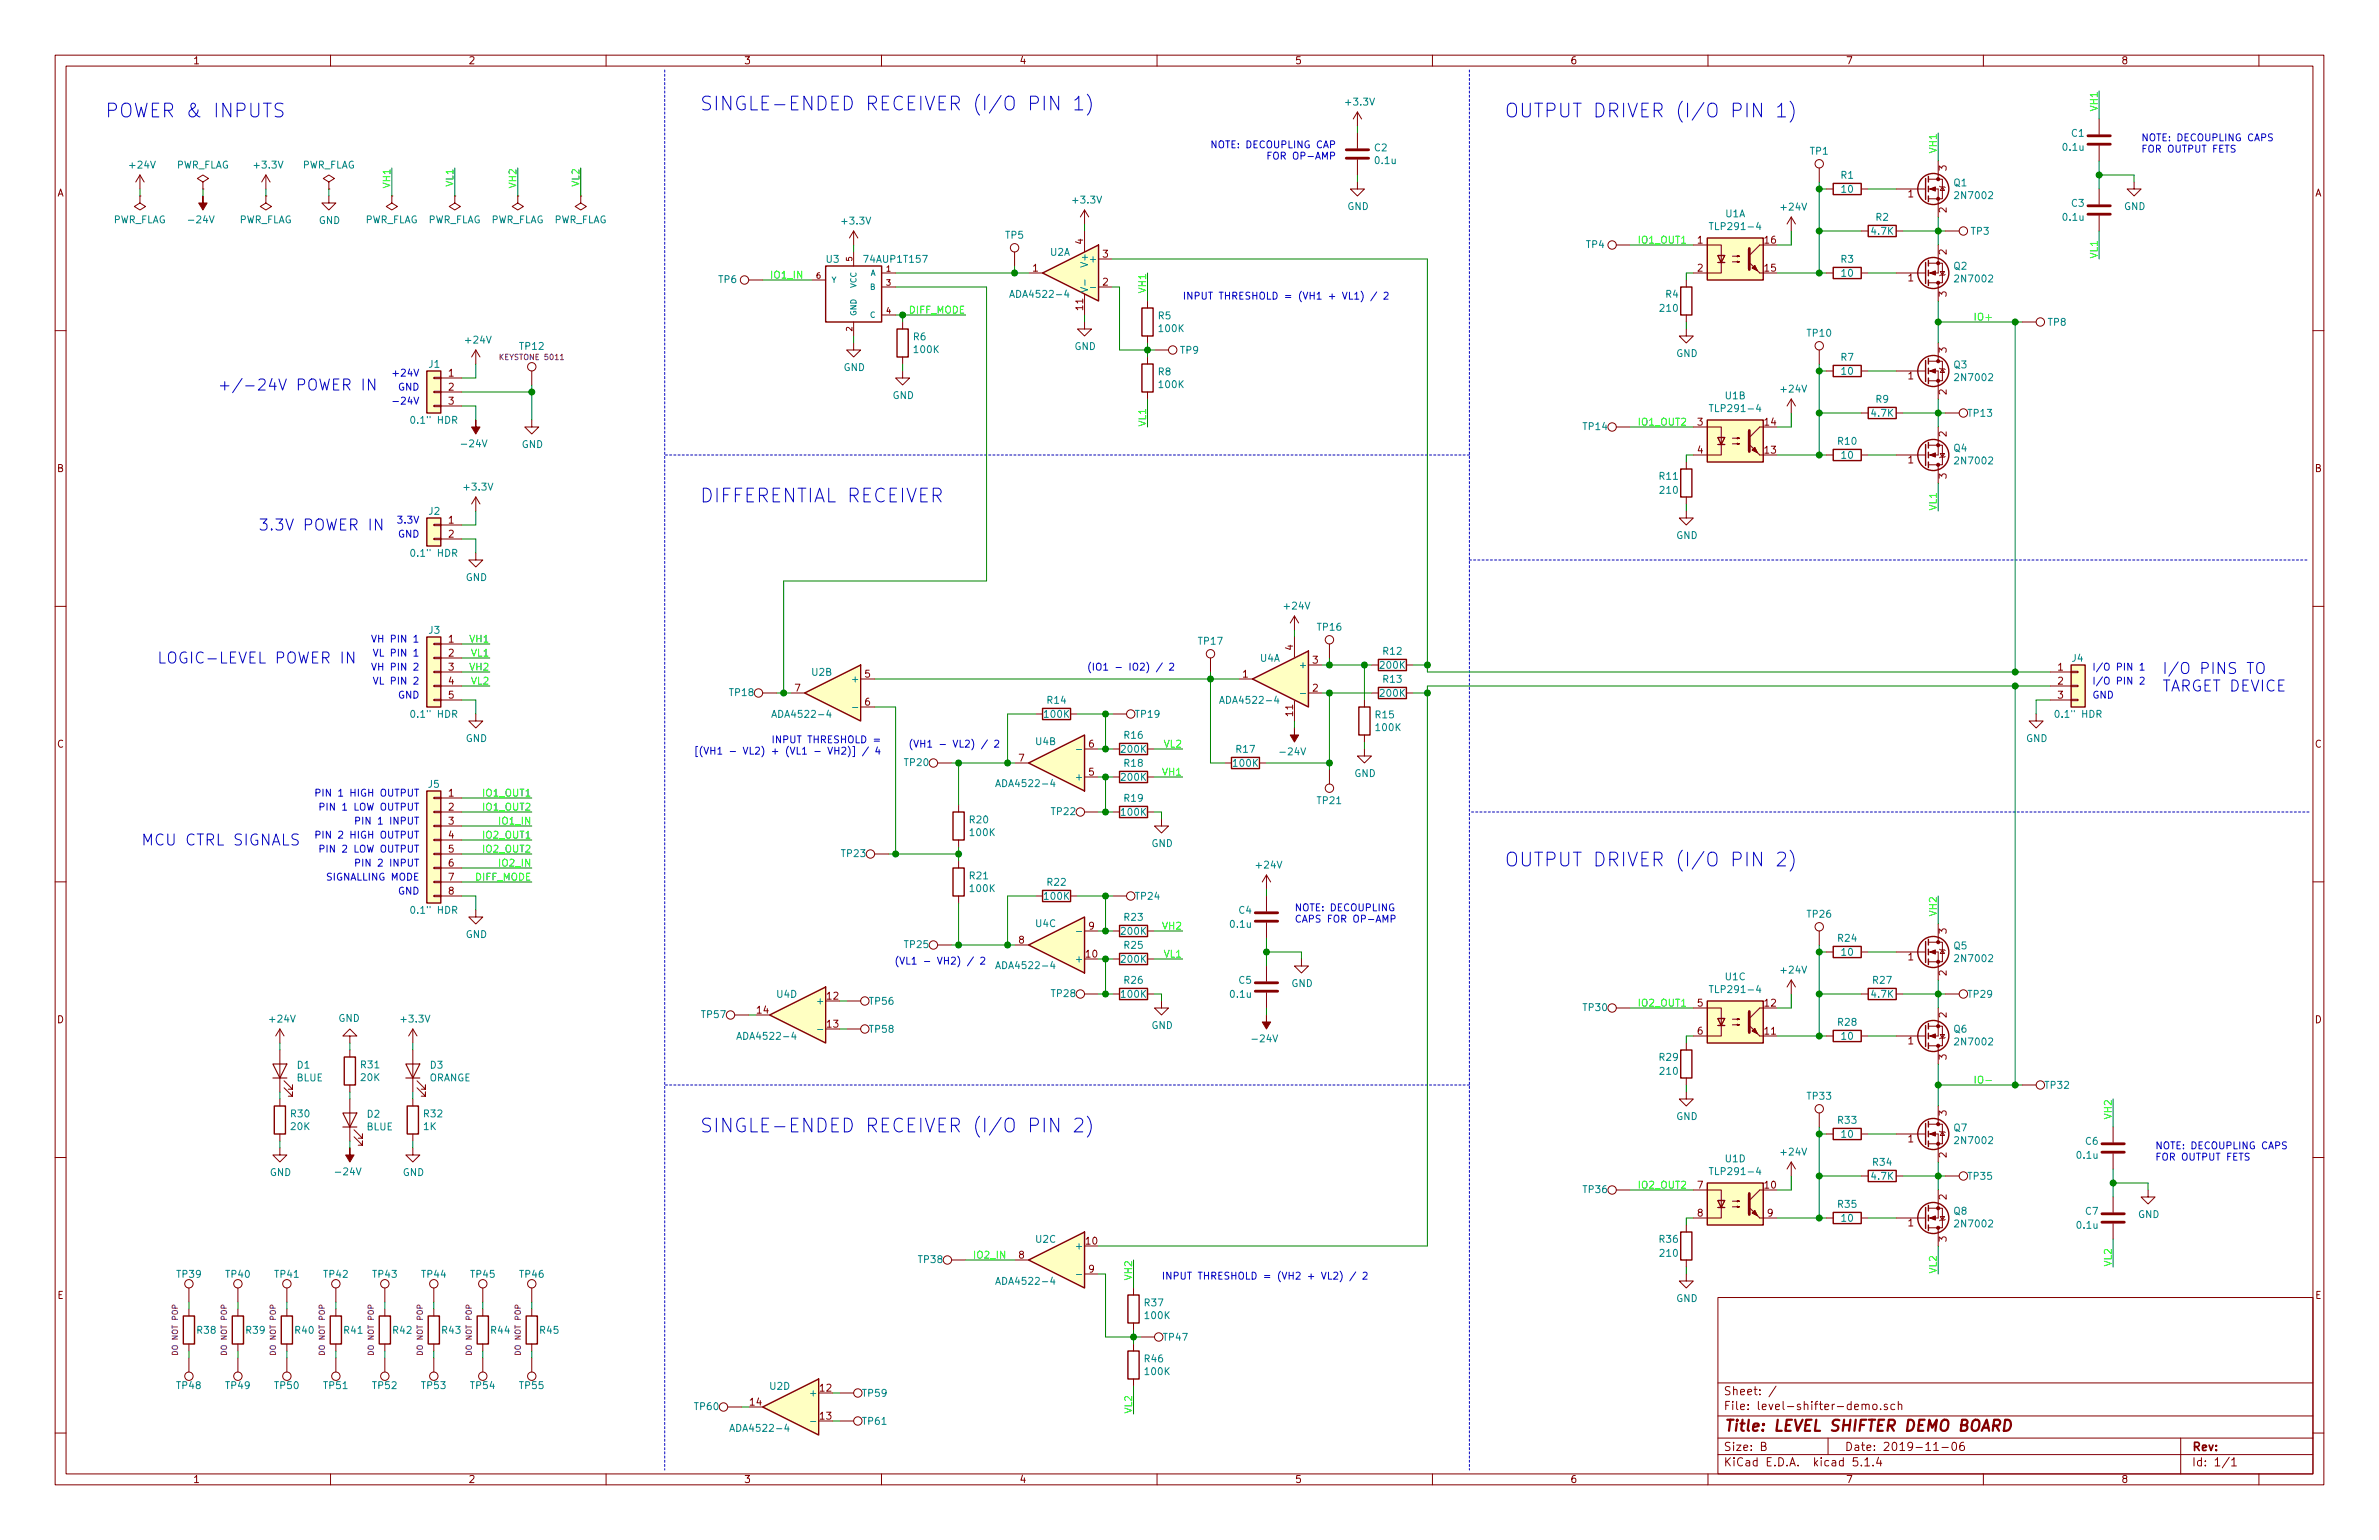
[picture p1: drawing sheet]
<svg xmlns="http://www.w3.org/2000/svg" width="432mm" height="279mm" viewBox="0 0 432 279" stroke-linecap="round" stroke-linejoin="round" font-family="sans-serif">
<defs><g id="words">
<g font-size="3.5" fill="#0000c2">
<text x="19" y="21.3">POWER &amp; INPUTS</text>
<text x="127" y="20.1">SINGLE-ENDED RECEIVER (I/O PIN 1)</text>
<text x="273" y="21.3">OUTPUT DRIVER (I/O PIN 1)</text>
<text x="127" y="91.2">DIFFERENTIAL RECEIVER</text>
<text x="273" y="157.2">OUTPUT DRIVER (I/O PIN 2)</text>
<text x="127" y="205.5">SINGLE-ENDED RECEIVER (I/O PIN 2)</text>
</g>
<g font-size="2.8" fill="#0000c2">
<text x="45.4" y="70.9">+/-24V POWER IN</text>
<text x="49.2" y="96.3">3.3V POWER IN</text>
<text x="31.1" y="120.4">LOGIC-LEVEL POWER IN</text>
<text x="392.4" y="122.3">I/O PINS TO</text>
<text x="392.4" y="125.5">TARGET DEVICE</text>
<text x="26.8" y="153.4">MCU CTRL SIGNALS</text>
</g>
<text font-size="2.8" fill="#840000" x="312.8" y="259.7">Title: LEVEL SHIFTER DEMO BOARD</text>
<g font-size="2.1" fill="#840000">
<text x="312.8" y="255.8">File: level-shifter-demo.sch</text>
<text x="312.8" y="253.1">Sheet: /</text>
<text x="312.8" y="263.2">Size: B</text>
<text x="334.8" y="263.2">Date: 2019-11-06</text>
<text x="397.8" y="263.2">Rev:</text>
<text x="312.8" y="266">KiCad E.D.A. kicad 5.1.4</text>
<text x="397.8" y="266">Id: 1/1</text>
</g>
<g font-size="1.8" fill="#840000">
<text x="35" y="11.6">1</text>
<text x="85" y="11.6">2</text>
<text x="135" y="11.6">3</text>
<text x="185" y="11.6">4</text>
<text x="235" y="11.6">5</text>
<text x="285" y="11.6">6</text>
<text x="335" y="11.6">7</text>
<text x="385" y="11.6">8</text>
<text x="10.4" y="35.6">A</text>
<text x="346.4" y="35.8">1</text>
<text x="353.3" y="31" transform="rotate(-90 353.3 31)">3</text>
<text x="420.2" y="35.6">A</text>
<text x="353.3" y="38.6" transform="rotate(-90 353.3 38.6)">2</text>
<text x="196.6" y="44.3" transform="rotate(-90 196.6 44.3)">4</text>
<text x="200.2" y="46.7">3</text>
<text x="308.1" y="44.2">1</text>
<text x="320.3" y="44.2">16</text>
<text x="353.3" y="46.2" transform="rotate(-90 353.3 46.2)">2</text>
<text x="187.5" y="49.3">1</text>
<text x="200.2" y="51.8">2</text>
<text x="308.1" y="49.3">2</text>
<text x="320.3" y="49.3">15</text>
<text x="346.4" y="51.1">1</text>
<text x="353.3" y="53.8" transform="rotate(-90 353.3 53.8)">3</text>
<text x="196.6" y="56.2" transform="rotate(-90 196.6 56.2)">11</text>
<text x="353.3" y="64" transform="rotate(-90 353.3 64)">3</text>
<text x="81.4" y="68.3">1</text>
<text x="81.4" y="70.9">2</text>
<text x="346.4" y="68.8">1</text>
<text x="353.3" y="71.6" transform="rotate(-90 353.3 71.6)">2</text>
<text x="81.4" y="73.4">3</text>
<text x="308.1" y="77.2">3</text>
<text x="320.3" y="77.2">14</text>
<text x="308.1" y="82.3">4</text>
<text x="320.3" y="82.3">13</text>
<text x="353.3" y="79.2" transform="rotate(-90 353.3 79.2)">2</text>
<text x="10.4" y="85.6">B</text>
<text x="346.4" y="84.1">1</text>
<text x="353.3" y="86.8" transform="rotate(-90 353.3 86.8)">3</text>
<text x="420.2" y="85.6">B</text>
<text x="81.4" y="95">1</text>
<text x="81.4" y="97.5">2</text>
<text x="81.4" y="116.6">1</text>
<text x="81.4" y="119.1">2</text>
<text x="234.7" y="118" transform="rotate(-90 234.7 118)">4</text>
<text x="81.4" y="121.7">3</text>
<text x="81.4" y="124.2">4</text>
<text x="144.3" y="125.5">7</text>
<text x="157" y="122.9">5</text>
<text x="225.6" y="122.9">1</text>
<text x="238.3" y="125.5">2</text>
<text x="238.3" y="120.4">3</text>
<text x="373.5" y="121.7">1</text>
<text x="373.5" y="124.2">2</text>
<text x="81.4" y="126.7">5</text>
<text x="157" y="128">6</text>
<text x="234.7" y="129.9" transform="rotate(-90 234.7 129.9)">11</text>
<text x="373.5" y="126.7">3</text>
<text x="10.4" y="135.6">C</text>
<text x="197.6" y="135.6">6</text>
<text x="420.2" y="135.6">C</text>
<text x="184.9" y="138.2">7</text>
<text x="197.6" y="140.7">5</text>
<text x="81.4" y="144.5">1</text>
<text x="81.4" y="147.1">2</text>
<text x="81.4" y="149.6">3</text>
<text x="81.4" y="152.1">4</text>
<text x="81.4" y="154.7">5</text>
<text x="81.4" y="157.2">6</text>
<text x="81.4" y="159.8">7</text>
<text x="81.4" y="162.3">8</text>
<text x="184.9" y="171.2">8</text>
<text x="197.2" y="173.7">10</text>
<text x="197.6" y="168.7">9</text>
<text x="353.3" y="169.4" transform="rotate(-90 353.3 169.4)">3</text>
<text x="346.4" y="174.2">1</text>
<text x="353.3" y="177" transform="rotate(-90 353.3 177)">2</text>
<text x="10.4" y="185.6">D</text>
<text x="137.5" y="183.9">14</text>
<text x="150.2" y="181.4">12</text>
<text x="308.1" y="182.6">5</text>
<text x="320.3" y="182.6">12</text>
<text x="353.3" y="184.6" transform="rotate(-90 353.3 184.6)">2</text>
<text x="420.2" y="185.6">D</text>
<text x="150.2" y="186.4">13</text>
<text x="308.1" y="187.7">6</text>
<text x="320.3" y="187.7">11</text>
<text x="346.4" y="189.5">1</text>
<text x="353.3" y="192.3" transform="rotate(-90 353.3 192.3)">3</text>
<text x="353.3" y="202.4" transform="rotate(-90 353.3 202.4)">3</text>
<text x="346.4" y="207.3">1</text>
<text x="308.1" y="215.6">7</text>
<text x="320.3" y="215.6">10</text>
<text x="353.3" y="210" transform="rotate(-90 353.3 210)">2</text>
<text x="308.1" y="220.7">8</text>
<text x="320.8" y="220.7">9</text>
<text x="353.3" y="217.7" transform="rotate(-90 353.3 217.7)">2</text>
<text x="197.2" y="225.8">10</text>
<text x="346.4" y="222.5">1</text>
<text x="353.3" y="225.3" transform="rotate(-90 353.3 225.3)">3</text>
<text x="184.9" y="228.3">8</text>
<text x="197.6" y="230.9">9</text>
<text x="10.4" y="235.6">E</text>
<text x="420.2" y="235.6">E</text>
<text x="136.2" y="255">14</text>
<text x="148.9" y="252.5">12</text>
<text x="148.9" y="257.6">13</text>
<text x="35" y="269">1</text>
<text x="85" y="269">2</text>
<text x="135" y="269">3</text>
<text x="185" y="269">4</text>
<text x="235" y="269">5</text>
<text x="285" y="269">6</text>
<text x="335" y="269">7</text>
<text x="385" y="269">8</text>
</g>
<g font-size="1.8" fill="#008484">
<text x="244.4" y="19.2">+3.3V</text>
<text x="249.5" y="27.5">C2</text>
<text x="249.7" y="29.8">0.1u</text>
<text x="328.6" y="28.1">TP1</text>
<text x="374.5" y="27.4">0.1u</text>
<text x="376" y="24.8">C1</text>
<text x="23.7" y="30.6">+24V</text>
<text x="31.9" y="30.6">PWR_FLAG</text>
<text x="46.3" y="30.6">+3.3V</text>
<text x="54.7" y="30.6">PWR_FLAG</text>
<text x="334.2" y="32.4">R1</text>
<text x="334.3" y="35">10</text>
<text x="354.7" y="33.8">Q1</text>
<text x="20.4" y="40.5">PWR_FLAG</text>
<text x="34.6" y="40.5">-24V</text>
<text x="43.3" y="40.5">PWR_FLAG</text>
<text x="57.9" y="40.6">GND</text>
<text x="66.1" y="40.5">PWR_FLAG</text>
<text x="77.6" y="40.5">PWR_FLAG</text>
<text x="89" y="40.5">PWR_FLAG</text>
<text x="100.4" y="40.5">PWR_FLAG</text>
<text x="153" y="40.7">+3.3V</text>
<text x="194.9" y="36.9">+3.3V</text>
<text x="244.6" y="38.1">GND</text>
<text x="311" y="41.7">TLP291-4</text>
<text x="313.2" y="39.4">U1A</text>
<text x="323.4" y="38.2">+24V</text>
<text x="340.5" y="40.1">R2</text>
<text x="355.1" y="36.1">2N7002</text>
<text x="374.5" y="40.1">0.1u</text>
<text x="376" y="37.5">C3</text>
<text x="385.5" y="38.1">GND</text>
<text x="150" y="47.7">U3</text>
<text x="157.2" y="47.7">74AUP1T157</text>
<text x="182.5" y="43.3">TP5</text>
<text x="190.7" y="46.4">U2A</text>
<text x="198.2" y="47.6">+</text>
<text x="287.9" y="45">TP4</text>
<text x="334.2" y="47.7">R3</text>
<text x="339.8" y="42.6">4.7K</text>
<text x="357.8" y="42.6">TP3</text>
<text x="130.5" y="51.4">TP6</text>
<text x="197.5" y="48.1" transform="rotate(-90 197.5 48.1)">V+</text>
<text x="334.3" y="50.2">10</text>
<text x="354.7" y="48.9">Q2</text>
<text x="355.1" y="51.2">2N7002</text>
<text x="184" y="54">ADA4522-4</text>
<text x="210.3" y="57.9">R5</text>
<text x="301.4" y="56.6">210</text>
<text x="302.4" y="54">R4</text>
<text x="371.8" y="59.1">TP8</text>
<text x="84.7" y="62.3">+24V</text>
<text x="94.4" y="63.5">TP12</text>
<text x="165.8" y="61.7">R6</text>
<text x="166" y="64.1">100K</text>
<text x="195" y="63.5">GND</text>
<text x="210.5" y="60.2">100K</text>
<text x="214.3" y="64.2">TP9</text>
<text x="304.2" y="64.8">GND</text>
<text x="328.1" y="61.1">TP10</text>
<text x="334.2" y="65.5">R7</text>
<text x="77.9" y="66.7">J1</text>
<text x="153.1" y="67.3">GND</text>
<text x="210.3" y="68.1">R8</text>
<text x="210.5" y="70.4">100K</text>
<text x="323.4" y="71.2">+24V</text>
<text x="334.3" y="68">10</text>
<text x="354.7" y="66.8">Q3</text>
<text x="355.1" y="69.1">2N7002</text>
<text x="74.9" y="76.9">0.1&quot; HDR</text>
<text x="162" y="72.4">GND</text>
<text x="311" y="74.8">TLP291-4</text>
<text x="313.2" y="72.4">U1B</text>
<text x="339.8" y="75.6">4.7K</text>
<text x="340.5" y="73.1">R9</text>
<text x="357.3" y="75.6">TP13</text>
<text x="84.1" y="81.2">-24V</text>
<text x="94.7" y="81.3">GND</text>
<text x="287.4" y="78">TP14</text>
<text x="333.7" y="80.7">R10</text>
<text x="334.3" y="83.2">10</text>
<text x="354.7" y="81.9">Q4</text>
<text x="84.4" y="89">+3.3V</text>
<text x="301.2" y="87">R11</text>
<text x="301.4" y="89.6">210</text>
<text x="355.1" y="84.3">2N7002</text>
<text x="77.9" y="93.4">J2</text>
<text x="74.9" y="101">0.1&quot; HDR</text>
<text x="304.2" y="97.8">GND</text>
<text x="84.5" y="105.4">GND</text>
<text x="233.2" y="110.6">+24V</text>
<text x="77.9" y="115">J3</text>
<text x="217.6" y="117">TP17</text>
<text x="239.2" y="114.4">TP16</text>
<text x="251.1" y="118.8">R12</text>
<text x="147.4" y="122.6">U2B</text>
<text x="155" y="123.8">+</text>
<text x="228.8" y="120.1">U4A</text>
<text x="235.6" y="121.7" transform="rotate(-90 235.6 121.7)">V+</text>
<text x="236.3" y="121.3">+</text>
<text x="250.6" y="121.3">200K</text>
<text x="251.1" y="123.9">R13</text>
<text x="376.1" y="120.1">J4</text>
<text x="74.9" y="130.2">0.1&quot; HDR</text>
<text x="132.5" y="126.3">TP18</text>
<text x="140.8" y="130.2">ADA4522-4</text>
<text x="189.7" y="130.2">100K</text>
<text x="190.1" y="127.7">R14</text>
<text x="206.2" y="130.2">TP19</text>
<text x="222.1" y="127.7">ADA4522-4</text>
<text x="249.7" y="130.3">R15</text>
<text x="250.6" y="126.4">200K</text>
<text x="373.4" y="130.2">0.1&quot; HDR</text>
<text x="84.5" y="134.6">GND</text>
<text x="188" y="135.2">U4B</text>
<text x="203.6" y="136.6">200K</text>
<text x="204.1" y="134">R16</text>
<text x="224.4" y="136.6">R17</text>
<text x="232.7" y="137">-24V</text>
<text x="249.8" y="132.6">100K</text>
<text x="367.7" y="134.6">GND</text>
<text x="77.8" y="142.9">J5</text>
<text x="164.2" y="139">TP20</text>
<text x="181.5" y="142.8">ADA4522-4</text>
<text x="195.7" y="141.6">+</text>
<text x="203.6" y="141.7">200K</text>
<text x="204.1" y="139.1">R18</text>
<text x="224" y="139.1">100K</text>
<text x="245.8" y="141">GND</text>
<text x="176" y="149.4">R20</text>
<text x="190.9" y="147.9">TP22</text>
<text x="203.6" y="148">100K</text>
<text x="204.1" y="145.5">R19</text>
<text x="239.2" y="145.9">TP21</text>
<text x="152.8" y="155.5">TP23</text>
<text x="176.2" y="151.7">100K</text>
<text x="209" y="153.7">GND</text>
<text x="176" y="159.5">R21</text>
<text x="176.2" y="161.8">100K</text>
<text x="190.1" y="160.7">R22</text>
<text x="228.2" y="157.6">+24V</text>
<text x="74.9" y="165.8">0.1&quot; HDR</text>
<text x="189.7" y="163.2">100K</text>
<text x="204.1" y="167.1">R23</text>
<text x="206.2" y="163.2">TP24</text>
<text x="224.9" y="165.8">C4</text>
<text x="328.1" y="166.5">TP26</text>
<text x="84.5" y="170.2">GND</text>
<text x="164.2" y="172">TP25</text>
<text x="188" y="168.2">U4C</text>
<text x="203.6" y="169.6">200K</text>
<text x="204.1" y="172.1">R25</text>
<text x="223.4" y="168.3">0.1u</text>
<text x="333.7" y="170.9">R24</text>
<text x="334.3" y="173.4">10</text>
<text x="354.7" y="172.2">Q5</text>
<text x="181.5" y="175.8">ADA4522-4</text>
<text x="195.7" y="174.6">+</text>
<text x="203.6" y="174.7">200K</text>
<text x="204.1" y="178.5">R26</text>
<text x="224.9" y="178.5">C5</text>
<text x="234.4" y="179.1">GND</text>
<text x="313.2" y="177.9">U1C</text>
<text x="323.4" y="176.6">+24V</text>
<text x="340" y="178.5">R27</text>
<text x="355.1" y="174.5">2N7002</text>
<text x="49.1" y="185.5">+24V</text>
<text x="61.4" y="185.4">GND</text>
<text x="73" y="185.5">+3.3V</text>
<text x="127.4" y="184.7">TP57</text>
<text x="141" y="181">U4D</text>
<text x="148.7" y="182.2">+</text>
<text x="157.9" y="182.3">TP56</text>
<text x="190.9" y="180.9">TP28</text>
<text x="203.6" y="181">100K</text>
<text x="223.4" y="181">0.1u</text>
<text x="287.4" y="183.4">TP30</text>
<text x="311" y="180.2">TLP291-4</text>
<text x="339.8" y="181">4.7K</text>
<text x="357.3" y="181">TP29</text>
<text x="134.5" y="188.6">ADA4522-4</text>
<text x="157.9" y="187.4">TP58</text>
<text x="209" y="186.7">GND</text>
<text x="227.6" y="189.1">-24V</text>
<text x="333.7" y="186.1">R28</text>
<text x="334.3" y="188.6">10</text>
<text x="354.7" y="187.4">Q6</text>
<text x="355.1" y="189.7">2N7002</text>
<text x="53.8" y="196.2">BLUE</text>
<text x="54" y="193.9">D1</text>
<text x="65.6" y="193.8">R31</text>
<text x="65.6" y="196.1">20K</text>
<text x="77.8" y="196.2">ORANGE</text>
<text x="78.1" y="193.9">D3</text>
<text x="301.2" y="192.5">R29</text>
<text x="301.4" y="195">210</text>
<text x="371.3" y="197.5">TP32</text>
<text x="52.9" y="202.7">R30</text>
<text x="66.7" y="202.8">D2</text>
<text x="77" y="202.7">R32</text>
<text x="304.2" y="203.2">GND</text>
<text x="328.1" y="199.5">TP33</text>
<text x="333.7" y="203.9">R33</text>
<text x="52.9" y="205">20K</text>
<text x="66.5" y="205.1">BLUE</text>
<text x="76.9" y="205">1K</text>
<text x="323.4" y="209.7">+24V</text>
<text x="334.3" y="206.4">10</text>
<text x="354.7" y="205.3">Q7</text>
<text x="355.1" y="207.6">2N7002</text>
<text x="378.6" y="207.7">C6</text>
<text x="49" y="213.4">GND</text>
<text x="61.3" y="213.2">-24V</text>
<text x="73.1" y="213.4">GND</text>
<text x="311" y="213.2">TLP291-4</text>
<text x="313.2" y="210.9">U1D</text>
<text x="339.8" y="214">4.7K</text>
<text x="340" y="211.5">R34</text>
<text x="357.3" y="214">TP35</text>
<text x="377.1" y="210.2">0.1u</text>
<text x="287.4" y="216.5">TP36</text>
<text x="333.7" y="219.1">R35</text>
<text x="334.3" y="221.7">10</text>
<text x="354.7" y="220.4">Q8</text>
<text x="378.6" y="220.4">C7</text>
<text x="388.1" y="221">GND</text>
<text x="188" y="225.5">U2C</text>
<text x="195.7" y="226.7">+</text>
<text x="301.2" y="225.5">R36</text>
<text x="355.1" y="222.7">2N7002</text>
<text x="377.1" y="222.9">0.1u</text>
<text x="32.2" y="231.8">TP39</text>
<text x="41.1" y="231.8">TP40</text>
<text x="50" y="231.8">TP41</text>
<text x="58.9" y="231.8">TP42</text>
<text x="67.7" y="231.8">TP43</text>
<text x="76.6" y="231.8">TP44</text>
<text x="85.5" y="231.8">TP45</text>
<text x="94.4" y="231.8">TP46</text>
<text x="166.8" y="229.2">TP38</text>
<text x="181.5" y="233.1">ADA4522-4</text>
<text x="301.4" y="228">210</text>
<text x="207.8" y="237">R37</text>
<text x="207.9" y="239.3">100K</text>
<text x="304.2" y="236.2">GND</text>
<text x="35.8" y="242">R38</text>
<text x="44.7" y="242">R39</text>
<text x="53.6" y="242">R40</text>
<text x="62.5" y="242">R41</text>
<text x="71.4" y="242">R42</text>
<text x="80.3" y="242">R43</text>
<text x="89.2" y="242">R44</text>
<text x="98.1" y="242">R45</text>
<text x="211.3" y="243.3">TP47</text>
<text x="207.8" y="247.2">R46</text>
<text x="207.9" y="249.5">100K</text>
<text x="32.2" y="252">TP48</text>
<text x="41" y="252">TP49</text>
<text x="49.9" y="252">TP50</text>
<text x="58.8" y="252">TP51</text>
<text x="67.7" y="252">TP52</text>
<text x="76.6" y="252">TP53</text>
<text x="85.5" y="252">TP54</text>
<text x="94.4" y="252">TP55</text>
<text x="126.1" y="255.8">TP60</text>
<text x="139.8" y="252.1">U2D</text>
<text x="147.4" y="253.4">+</text>
<text x="156.6" y="253.4">TP59</text>
<text x="133.2" y="259.8">ADA4522-4</text>
<text x="156.6" y="258.5">TP61</text>
</g>
<g font-size="1.8" fill="#0f0">
<text x="380.7" y="19.9" transform="rotate(-90 380.7 19.9)">VH1</text>
<text x="351.5" y="27.6" transform="rotate(-90 351.5 27.6)">VH1</text>
<text x="70.9" y="33.9" transform="rotate(-90 70.9 33.9)">VH1</text>
<text x="82.3" y="33.7" transform="rotate(-90 82.3 33.7)">VL1</text>
<text x="93.7" y="33.9" transform="rotate(-90 93.7 33.9)">VH2</text>
<text x="105.2" y="33.7" transform="rotate(-90 105.2 33.7)">VL2</text>
<text x="297.2" y="44.2">IO1_OUT1</text>
<text x="380.7" y="47" transform="rotate(-90 380.7 47)">VL1</text>
<text x="139.7" y="50.5">IO1_IN</text>
<text x="208" y="53" transform="rotate(-90 208 53)">VH1</text>
<text x="165" y="56.9">DIFF_MODE</text>
<text x="358.1" y="58.2">IO+</text>
<text x="208" y="77.5" transform="rotate(-90 208 77.5)">VL1</text>
<text x="297.2" y="77.2">IO1_OUT2</text>
<text x="351.5" y="92.7" transform="rotate(-90 351.5 92.7)">VL1</text>
<text x="85.5" y="116.6">VH1</text>
<text x="85.6" y="119.1">VL1</text>
<text x="85.5" y="121.7">VH2</text>
<text x="85.6" y="124.2">VL2</text>
<text x="211.4" y="135.6">VL2</text>
<text x="211.2" y="140.7">VH1</text>
<text x="88" y="144.5">IO1_OUT1</text>
<text x="88" y="147.1">IO1_OUT2</text>
<text x="90.9" y="149.6">IO1_IN</text>
<text x="88" y="154.7">IO2_OUT2</text>
<text x="88" y="152.1">IO2_OUT1</text>
<text x="86.3" y="159.8">DIFF_MODE</text>
<text x="90.9" y="157.2">IO2_IN</text>
<text x="351.5" y="166" transform="rotate(-90 351.5 166)">VH2</text>
<text x="211.2" y="168.7">VH2</text>
<text x="211.4" y="173.7">VL1</text>
<text x="297.2" y="182.6">IO2_OUT1</text>
<text x="358.1" y="196.6">IO-</text>
<text x="383.3" y="202.8" transform="rotate(-90 383.3 202.8)">VH2</text>
<text x="297.2" y="215.6">IO2_OUT2</text>
<text x="176.5" y="228.3">IO2_IN</text>
<text x="205.5" y="232" transform="rotate(-90 205.5 232)">VH2</text>
<text x="351.5" y="231.1" transform="rotate(-90 351.5 231.1)">VL2</text>
<text x="383.3" y="229.9" transform="rotate(-90 383.3 229.9)">VL2</text>
<text x="205.5" y="256.5" transform="rotate(-90 205.5 256.5)">VL2</text>
</g>
<g font-size="1.8" fill="#0000c2">
<text x="220.5" y="26.9">NOTE: DECOUPLING CAP</text>
<text x="231.3" y="29">FOR OP-AMP</text>
<text x="388.6" y="25.6">NOTE: DECOUPLING CAPS</text>
<text x="388.6" y="27.7">FOR OUTPUT FETS</text>
<text x="214.6" y="54.4">INPUT THRESHOLD = (VH1 + VL1) / 2</text>
<text x="72" y="68.3">+24V</text>
<text x="72.3" y="70.9">GND</text>
<text x="72.5" y="73.4">-24V</text>
<text x="72.6" y="95">3.3V</text>
<text x="72.3" y="97.5">GND</text>
<text x="68.8" y="116.6">VH PIN 1</text>
<text x="69" y="119.1">VL PIN 1</text>
<text x="68.8" y="121.7">VH PIN 2</text>
<text x="69" y="124.2">VL PIN 2</text>
<text x="202.4" y="121.7">(IO1 - IO2) / 2</text>
<text x="379.7" y="124.2">I/O PIN 2</text>
<text x="379.7" y="121.7">I/O PIN 1</text>
<text x="72.3" y="126.7">GND</text>
<text x="379.7" y="126.7">GND</text>
<text x="135.5" y="136.9">[(VH1 - VL2) + (VL1 - VH2)] / 4</text>
<text x="141.7" y="134.8">INPUT THRESHOLD =</text>
<text x="169.7" y="135.6">(VH1 - VL2) / 2</text>
<text x="59.1" y="144.5">PIN 1 HIGH OUTPUT</text>
<text x="59.4" y="147.1">PIN 1 LOW OUTPUT</text>
<text x="66" y="149.6">PIN 1 INPUT</text>
<text x="59.1" y="152.1">PIN 2 HIGH OUTPUT</text>
<text x="59.4" y="154.7">PIN 2 LOW OUTPUT</text>
<text x="59.5" y="159.8">SIGNALLING MODE</text>
<text x="66" y="157.2">PIN 2 INPUT</text>
<text x="72.3" y="162.3">GND</text>
<text x="234.9" y="165.3">NOTE: DECOUPLING</text>
<text x="234.9" y="167.4">CAPS FOR OP-AMP</text>
<text x="167.2" y="175">(VL1 - VH2) / 2</text>
<text x="391.2" y="208.5">NOTE: DECOUPLING CAPS</text>
<text x="391.2" y="210.6">FOR OUTPUT FETS</text>
<text x="210.8" y="232.2">INPUT THRESHOLD = (VH2 + VL2) / 2</text>
</g>
<g font-size="1.4" fill="#840000">
<text x="154.7" y="47.4" transform="rotate(-90 154.7 47.4)">5</text>
<text x="148.2" y="50.5">6</text>
<text x="160.9" y="49.3">1</text>
<text x="160.9" y="51.8">3</text>
<text x="160.9" y="56.9">4</text>
<text x="154.7" y="60.1" transform="rotate(-90 154.7 60.1)">2</text>
</g>
<g font-size="1.4" fill="#008484">
<text x="150.9" y="51.3">Y</text>
<text x="155.4" y="52.3" transform="rotate(-90 155.4 52.3)">VCC</text>
<text x="158" y="50">A</text>
<text x="158" y="52.6">B</text>
<text x="155.4" y="57.4" transform="rotate(-90 155.4 57.4)">GND</text>
<text x="158" y="57.7">C</text>
</g>
<g font-size="1.4" fill="#840084">
<text x="91" y="65.3">KEYSTONE 5011</text>
<text x="32.3" y="245.6" transform="rotate(-90 32.3 245.6)">DO NOT POP</text>
<text x="41.2" y="245.6" transform="rotate(-90 41.2 245.6)">DO NOT POP</text>
<text x="50.1" y="245.6" transform="rotate(-90 50.1 245.6)">DO NOT POP</text>
<text x="59" y="245.6" transform="rotate(-90 59 245.6)">DO NOT POP</text>
<text x="67.8" y="245.6" transform="rotate(-90 67.8 245.6)">DO NOT POP</text>
<text x="76.7" y="245.6" transform="rotate(-90 76.7 245.6)">DO NOT POP</text>
<text x="85.6" y="245.6" transform="rotate(-90 85.6 245.6)">DO NOT POP</text>
<text x="94.5" y="245.6" transform="rotate(-90 94.5 245.6)">DO NOT POP</text>
</g>
</g></defs>
<g fill="none" stroke="#840000" stroke-width=".18">
<path d="M10 10h411.8v259.4h-411.8zM12 12h407.8v255.4h-407.8zM60 10v2M110 10v2M160 10v2M210 10v2M260 10v2M310 10v2M360 10v2M410 10v2M25.4 35.6v1.2l1 .7-1 .6-1-.6 1-.7M25.4 35.6h.1"/>
<path d="M25.4 31.8l-.8 1.2M25.4 31.8v2.5M25.4 31.8l.8 1.2M36.8 33l1-.6-1-.6-1 .6 1 .6v1.3M36.8 34.3h.1M48.3 35.6v1.2l1 .7-1 .6-1.1-.6 1.1-.7M48.3 35.6h.1M48.3 31.8l-.8 1.2M48.3 31.8v2.5M48.3 31.8l.7 1.2M59.7 33l1-.6-1-.6-1 .6 1 .6v1.3M59.7 34.3h.1"/>
<path d="M59.7 35.6v1.2h1.3l-1.3 1.3-1.3-1.3h1.3M71.1 35.6v1.2l1 .7-1 .6-1-.6 1-.7M71.1 35.6h.1M82.5 35.6v1.2l1.1 .7-1.1 .6-1-.6 1-.7M82.5 35.6h.1M94 35.6v1.2l1 .7-1 .6-1-.6 1-.7M94 35.6h.1M105.4 35.6v1.2l1 .7-1 .6-1-.6 1-.7M105.4 35.6h.1M196.8 38.1l-.7 1.3M196.8 38.1v2.5M196.8 38.1l.8 1.3"/>
<path d="M246.4 33v1.3h1.2l-1.2 1.3-1.3-1.3h1.3M246.4 20.3l-.8 1.3M246.4 20.3v2.6M246.4 24.1v2.8M246.4 29v2.8M246.4 20.3l.7 1.3M325.1 39.4l-.7 1.2M325.1 39.4v2.5M325.1 39.4l.8 1.2M330.2 30.5v2.5M331.5 34.3h1.2M337.8 34.3h1.3"/>
<path d="M344.2 34.3h5.3M350 34.3h1.8v5.1M350 32.5h1.8M351.8 32.5h.8v3.6h-2.6M351.8 29.2v3.3M352 33.8l.2 .1h.7l.2 .1M352.6 33.9l.3 .6h-.7zM381 21.6v2.8M381 26.4v2.8M381 34.3v2.8M381 39.1v2.8M387.3 33v1.3h1.3l-1.3 1.3-1.2-1.3h1.2"/>
<path d="M10 60h2M135.9 50.8h2.5M147.3 50.8h2.6M154.9 41.9l-.7 1.3M154.9 41.9v2.6M154.9 45.7v2.6M154.9 58.4v2.6M154.9 41.9l.8 1.3M160 49.5h2.6M160 52.1h2.6M160 57.2h2.6M163.8 58.4v1.3"/>
<path d="M184.1 45.7v2.6M186.7 49.5h2.5M196.8 58.4v1.3h1.3l-1.3 1.3-1.2-1.3h1.2M196.8 41.9v3.8M196.8 53.3v3.9M199.4 52.1h2.5M199.4 47h2.5M208.3 54.6v1.3M293.4 44.5h2.5M306.1 59.7v1.3h1.2l-1.2 1.2-1.3-1.2h1.3M306.1 50.8v1.3M306.1 57.2v1.2"/>
<path d="M307.3 44.5h5.1v5h-5.1M314.5 47.5h1.2l-.4 .1v-.2l.4 .1M314.5 46.5h1.2l-.4 .1v-.2l.4 .1M319.4 49.5h.6M320 44.5h-.6l-1.9 1.9M331.5 49.5h1.2M337.8 41.9h1.3M337.8 49.5h1.3M344.2 41.9h1.2M344.2 49.5h5.3M350 47.8h2.6v3.5h-.8M350 51.3h1.8"/>
<path d="M351.8 44.5v5h-1.8M351.8 51.3v3.3M352.2 49.3h.7l-.3 .6zM353.1 49.8l-.2 .1h-.7l-.2 .1M353.1 41.9h2.5M367 58.4h2.6M419.8 60h2M78.7 73.5h1.3v.3h-1.3zM78.7 68.5h1.3v.2h-1.3zM78.7 71h1.3v.2h-1.3zM80 68.6h3.8M80 71.1h3.8"/>
<path d="M80 73.7h3.8M86.4 63.5l-.8 1.3M86.4 63.5v2.5M86.4 63.5l.7 1.3M96.5 76.2v1.3h1.3l-1.3 1.2-1.3-1.2h1.3M96.5 67.3v2.6M154.9 62.2v1.3h1.3l-1.3 1.3-1.2-1.3h1.2M163.8 67.3v1.3h1.3l-1.3 1.3-1.2-1.3h1.2M163.8 64.8v1.2M208.3 61v1.2M208.3 64.8v1.2M208.3 71.1v1.3"/>
<path d="M209.5 63.5h2.6M293.4 77.5h2.5M307.3 77.5h5.1v5.1h-5.1M314.5 79.5h1.2l-.4 .1v-.2l.4 .1M320 77.5h-.6l-1.9 1.9M325.1 72.4v2.5M325.1 72.4l-.7 1.3M325.1 72.4l.8 1.3M330.2 63.5v2.5M331.5 67.3h1.2M337.8 67.3h1.3M337.8 74.9h1.3"/>
<path d="M344.2 67.3h5.3M344.2 74.9h1.2M350 67.3h1.8v5.1M350 65.5h1.8M351.8 65.5h.8v3.6h-2.6M351.8 77.5v5.1h-1.8M351.8 62.2v3.3M352 66.8l.2 .1h.7l.2 .2M352.6 66.9l.3 .7h-.7zM353.1 74.9h2.5M78.7 97.7h1.3v.2h-1.3zM78.7 95.1h1.3v.3h-1.3z"/>
<path d="M80 95.3h3.8M80 97.8h3.8M86.4 90.2v2.5M86.4 90.2l-.8 1.2M86.4 90.2l.7 1.2M306.1 92.7v1.3h1.2l-1.2 1.3-1.3-1.3h1.3M306.1 83.8v1.3M306.1 90.2v1.2M314.5 80.5h1.2l-.4 .1v-.2l.4 .1M319.4 82.6h.6M331.5 82.6h1.2M337.8 82.6h1.3"/>
<path d="M344.2 82.6h5.3M350 80.8h2.6v3.5h-.8M350 84.3h1.8M351.8 84.3v3.3M352.2 82.3h.7l-.3 .6zM353.1 82.8l-.2 .1h-.7l-.2 .2M10 110h2M78.7 119.3h1.3v.2h-1.3zM78.7 116.7h1.3v.3h-1.3zM80 116.8h3.8M80 119.4h3.8M86.4 100.3v1.3h1.2l-1.2 1.3-1.3-1.3h1.3"/>
<path d="M219.7 119.4v2.5M234.9 111.8l-.7 1.2M234.9 111.8v2.5M234.9 115.6v3.8M234.9 111.8l.8 1.2M241.3 116.8v2.6M419.8 110h2M78.7 126.9h1.3v.2h-1.3zM78.7 124.3h1.3v.3h-1.3zM78.7 121.8h1.3v.2h-1.3zM80 121.9h3.8M80 124.5h3.8"/>
<path d="M80 127h3.8M86.4 129.5v1.3h1.2l-1.2 1.3-1.3-1.3h1.3M138.4 125.7h2.6M143.5 125.7h2.5M156.2 123.2h2.5M156.2 128.3h2.5M170.2 138.4h2.5M184.1 138.4h2.6M188 129.5h1.2M194.3 129.5h1.3M196.8 135.9h2.6M201.9 129.5h2.6"/>
<path d="M201.9 135.9h1.3M208.3 135.9h1.2M222.2 138.4h1.3M224.8 123.2h2.5M228.6 138.4h1.3M234.9 127v3.8M237.5 125.7h2.5M237.5 120.7h2.5M241.3 139.7v2.5M247.6 135.9v1.3h1.3l-1.3 1.2-1.2-1.2h1.2M247.6 127v1.3M247.6 133.4v1.2"/>
<path d="M248.9 125.7h1.3M248.9 120.7h1.3M255.3 125.7h1.2M255.3 120.7h1.2M369.6 129.5v1.3h1.2l-1.2 1.3-1.3-1.3h1.3M372.1 121.9h3.8M372.1 124.5h3.8M372.1 127h3.8M375.9 126.9h1.3v.2h-1.3zM375.9 121.8h1.3v.2h-1.3zM375.9 124.3h1.3v.3h-1.3zM10 160h2"/>
<path d="M78.7 157.4h1.3v.2h-1.3zM78.7 159.9h1.3v.2h-1.3zM78.7 154.8h1.3v.3h-1.3zM78.7 149.7h1.3v.3h-1.3zM78.7 147.2h1.3v.2h-1.3zM78.7 144.7h1.3v.2h-1.3zM78.7 152.3h1.3v.2h-1.3zM80 147.3h3.8M80 144.8h3.8M80 149.9h3.8M80 152.4h3.8M80 154.9h3.8"/>
<path d="M80 157.5h3.8M158.7 154.9h2.6M174 146.1v1.2M174 152.4v1.3M174 156.2v1.3M196.8 141h2.6M196.8 147.3h2.6M201.9 141h1.3M201.9 147.3h1.3M208.3 141h1.2M208.3 147.3h1.2M210.8 148.6v1.3h1.3l-1.3 1.2-1.3-1.2h1.3"/>
<path d="M229.9 158.8l-.8 1.2M229.9 158.8v2.5M229.9 158.8l.7 1.2M419.8 160h2M78.7 162.4h1.3v.3h-1.3zM80 162.6h3.8M80 160h3.8M86.4 165.1v1.3h1.2l-1.2 1.2-1.3-1.2h1.3M170.2 171.5h2.5M174 162.6v1.2M184.1 171.5h2.6M188 162.6h1.2"/>
<path d="M194.3 162.6h1.3M196.8 168.9h2.6M201.9 162.6h2.6M201.9 174h1.3M201.9 168.9h1.3M208.3 174h1.2M208.3 168.9h1.2M229.9 162.6v2.8M229.9 167.4v2.8M229.9 175.3v2.8M236.2 174v1.3h1.3l-1.3 1.2-1.3-1.2h1.3M325.1 177.8v2.5"/>
<path d="M325.1 177.8l-.7 1.3M325.1 177.8l.8 1.3M330.2 168.9v2.6M331.5 172.7h1.2M337.8 172.7h1.3M344.2 172.7h5.3M350 172.7h1.8v5.1M350 170.9h1.8M351.8 170.9h.8v3.6h-2.6M351.8 167.6v3.3M352 172.2l.2 .1h.7l.2 .2M352.6 172.3l.3 .7h-.7z"/>
<path d="M50.8 186.7v2.5M50.8 190.5v7.6M50.8 199.4v1.3M50.8 186.7l-.8 1.3M50.8 186.7l.8 1.3M51.6 197.4l1.5 1.5v-.8v.8h-.8M51.6 196.1l1.5 1.5v-.7v.7h-.8M63.5 188h1.3l-1.3-1.3-1.3 1.3h1.3v1.2M63.5 190.5v1.3M63.5 196.9v1.2M63.5 199.4v7.6M74.9 186.7v2.5"/>
<path d="M74.9 190.5v7.6M74.9 199.4v1.3M74.9 186.7l-.7 1.3M74.9 186.7l.8 1.3M75.7 197.4l1.5 1.5v-.8v.8h-.7M75.7 196.1l1.5 1.5v-.7v.7h-.7M133.3 184.2h2.6M153.7 181.6h2.5M153.7 186.7h2.5M196.8 180.3h2.6M201.9 180.3h1.3M208.3 180.3h1.2"/>
<path d="M210.8 181.6v1.3h1.3l-1.3 1.3-1.3-1.3h1.3M229.9 180.1v2.8M293.4 182.9h2.5M306.1 198.1v1.3h1.2l-1.2 1.3-1.3-1.3h1.3M306.1 189.2v1.3M306.1 195.6v1.3M307.3 182.9h5.1v5.1h-5.1M314.5 185.9h1.2l-.4 .2v-.3l.4 .1M314.5 184.9h1.2l-.4 .1v-.2l.4 .1M319.4 188h.6M320 182.9h-.6l-1.9 1.9M331.5 188h1.2"/>
<path d="M337.8 188h1.3M337.8 180.3h1.3M344.2 188h5.3M344.2 180.3h1.2M350 186.2h2.6v3.5h-.8M350 189.7h1.8M351.8 182.9v5.1h-1.8M351.8 189.7v3.3M352.2 187.7h.7l-.3 .6zM353.1 188.2l-.2 .1h-.7l-.2 .2M353.1 180.3h2.5M367 196.9h2.6"/>
<path d="M10 210h2M50.8 208.3v1.3h1.3l-1.3 1.2-1.3-1.2h1.3M50.8 205.7v1.3M64.3 206.2l1.5 1.6v-.8v.8h-.8M64.3 205l1.5 1.5v-.8v.8h-.8M74.9 208.3v1.3h1.3l-1.3 1.2-1.2-1.2h1.2M74.9 205.7v1.3M293.4 215.9h2.5M307.3 215.9h5.1v5.1h-5.1M314.5 218.9h1.2l-.4 .2v-.3l.4 .1M314.5 217.9h1.2l-.4 .2v-.3l.4 .1M320 215.9h-.6l-1.9 1.9"/>
<path d="M325.1 210.8v2.6M325.1 210.8l-.7 1.3M325.1 210.8l.8 1.3M330.2 201.9v2.6M331.5 205.7h1.2M337.8 213.4h1.3M337.8 205.7h1.3M344.2 213.4h1.2M344.2 205.7h5.3M350 219.2h2.6v3.6h-.8M350 205.7h1.8v5.1M350 204h1.8"/>
<path d="M351.8 204h.8v3.5h-2.6M351.8 200.7v3.3M351.8 215.9v5.1h-1.8M352 205.2l.2 .2h.7l.2 .1M352.6 205.4l.3 .6h-.7zM353.1 213.4h2.5M383.5 204.5v2.8M383.5 209.3v2.8M383.5 217.2v2.8M389.9 215.9v1.3h1.3l-1.3 1.2-1.3-1.2h1.3M419.8 210h2M34.3 233.7v2.5"/>
<path d="M34.3 237.5v1.3M43.2 233.7v2.5M43.2 237.5v1.3M52.1 233.7v2.5M52.1 237.5v1.3M61 233.7v2.5M61 237.5v1.3M69.8 233.7v2.5M69.8 237.5v1.3M78.7 233.7v2.5M78.7 237.5v1.3M87.6 233.7v2.5"/>
<path d="M87.6 237.5v1.3M96.5 233.7v2.5M96.5 237.5v1.3M172.7 228.6h2.6M184.1 228.6h2.6M196.8 231.1h2.6M205.7 233.7v1.3M306.1 231.1v1.3h1.2l-1.2 1.3-1.3-1.3h1.3M306.1 222.3v1.2M306.1 228.6v1.3M311.8 235.4h108v32h-108zM319.4 221h3.2"/>
<path d="M331.5 221h1.2M337.8 221h1.3M344.2 221h5.3M350 222.8h1.8M351.8 222.8v3.3M352.2 220.7h.7l-.3 .7zM353.1 221.2l-.2 .2h-.7l-.2 .1M383.5 222v2.8M10 260h2M34.3 243.8v1.3M34.3 246.4v2.5M43.2 243.8v1.3"/>
<path d="M43.2 246.4v2.5M52.1 243.8v1.3M52.1 246.4v2.5M61 243.8v1.3M61 246.4v2.5M69.8 243.8v1.3M69.8 246.4v2.5M78.7 243.8v1.3M78.7 246.4v2.5M87.6 243.8v1.3M87.6 246.4v2.5M96.5 243.8v1.3"/>
<path d="M96.5 246.4v2.5M132.1 255.3h2.5M152.4 257.8h2.5M152.4 252.7h2.5M205.7 240v1.3M205.7 243.8v1.3M205.7 250.2v1.3M207 242.6h2.5M311.8 256.9h108M311.8 250.9h108M322.4 251.5l-1.3 1.9M338 254.9v-.1a.37 .37 0 0 1 .6 .2v.8"/>
<path d="M338.6 255l.2-.2h.4l.1 1M340 254.9l.2-.1 .4 .1 .1 .6-.1 .2-.4 .1-.2-.2zM341.4 255.6v.2M342.5 254.8h-.3l-.2 .2 .1 .2 .4 .1v.4h-.5M343.9 254.8h-.4l-.3 .2 .1 .6 .2 .2 .4-.1M344.6 254.9l.2-.1h.3l.1 1M344.6 254.3v1.5M419.8 260h2M60 267.4v2M110 267.4v2M160 267.4v2M210 267.4v2"/>
<path d="M260 267.4v2M310 267.4v2M311.8 263.9h108M311.8 260.9h108M319.7 262.4l.7-.1 .1-.2-.1-.4h-.7v1.5h.6l.3-.3a.41 .41 0 0 0-.4-.5M331.8 260.9v3M337.1 264.5h-.7l-.1 .7 .2-.2 .6 .1 .1 .2-.1 .5-.2 .2-.6-.2M337.8 265.8v.2M338.5 264.9l.4-.4v1.5M338.5 266h.8M340 265.8v.2M341 264.4l-.4 1.1h1"/>
<path d="M341.4 265v1M351 263.2h.8M352.5 262.6h1.1M354.4 261.8l.4-.1a.94 .94 0 0 1 0 1.5 .82 .82 0 0 1-.4-1.4zM356.4 261.7a.59 .59 0 0 0-.7 .6l.1 .7 .2 .2 .5-.2 .1-.5-.2-.2h-.4l-.3 .2M360 267.4v2M395.8 260.9v6.5M404.6 264.4l-1.2 1.9M405.1 264.9l.4-.4v1.5M405.1 266h.8M410 267.4v2"/>
<circle cx="330.2" cy="29.7" r=".76"/>
<circle cx="135.1" cy="50.8" r=".76"/>
<circle cx="184.1" cy="45" r=".76"/>
<circle cx="292.6" cy="44.4" r=".76"/>
<circle cx="356.4" cy="41.9" r=".76"/>
<circle cx="370.3" cy="58.4" r=".76"/>
<circle cx="96.5" cy="66.5" r=".76"/>
<circle cx="212.9" cy="63.5" r=".76"/>
<circle cx="292.6" cy="77.5" r=".76"/>
<circle cx="330.2" cy="62.7" r=".76"/>
<circle cx="356.4" cy="74.9" r=".76"/>
<circle cx="219.7" cy="118.6" r=".76"/>
<circle cx="241.3" cy="116.1" r=".76"/>
<circle cx="137.7" cy="125.7" r=".76"/>
<circle cx="169.4" cy="138.4" r=".76"/>
<circle cx="205.2" cy="129.5" r=".76"/>
<circle cx="158" cy="154.9" r=".76"/>
<circle cx="196.1" cy="147.3" r=".76"/>
<circle cx="241.3" cy="143" r=".76"/>
<circle cx="169.4" cy="171.4" r=".76"/>
<circle cx="205.2" cy="162.6" r=".76"/>
<circle cx="330.2" cy="168.1" r=".76"/>
<circle cx="132.6" cy="184.1" r=".76"/>
<circle cx="157" cy="181.6" r=".76"/>
<circle cx="157" cy="186.7" r=".76"/>
<circle cx="196.1" cy="180.3" r=".76"/>
<circle cx="292.6" cy="182.9" r=".76"/>
<circle cx="356.4" cy="180.3" r=".76"/>
<circle cx="370.3" cy="196.8" r=".76"/>
<circle cx="292.6" cy="215.9" r=".76"/>
<circle cx="330.2" cy="201.2" r=".76"/>
<circle cx="356.4" cy="213.4" r=".76"/>
<circle cx="34.3" cy="232.9" r=".76"/>
<circle cx="43.2" cy="232.9" r=".76"/>
<circle cx="52.1" cy="232.9" r=".76"/>
<circle cx="61" cy="232.9" r=".76"/>
<circle cx="69.8" cy="232.9" r=".76"/>
<circle cx="78.7" cy="232.9" r=".76"/>
<circle cx="87.6" cy="232.9" r=".76"/>
<circle cx="96.5" cy="232.9" r=".76"/>
<circle cx="172" cy="228.6" r=".76"/>
<circle cx="34.3" cy="249.7" r=".76"/>
<circle cx="43.2" cy="249.7" r=".76"/>
<circle cx="52.1" cy="249.7" r=".76"/>
<circle cx="61" cy="249.7" r=".76"/>
<circle cx="69.8" cy="249.7" r=".76"/>
<circle cx="78.7" cy="249.7" r=".76"/>
<circle cx="87.6" cy="249.7" r=".76"/>
<circle cx="96.5" cy="249.7" r=".76"/>
<circle cx="131.3" cy="255.3" r=".76"/>
<circle cx="155.7" cy="252.7" r=".76"/>
<circle cx="155.7" cy="257.8" r=".76"/>
<circle cx="210.3" cy="242.6" r=".76"/>
</g>
<path d="M364 257.6a.97 .97 0 0 1 1 .6 .97 .97 0 0 1-.3 1.1l-.5 .3h-.5z" fill="none" stroke="#840000" stroke-width=".41"/>
<g fill="none" stroke="#840000" stroke-width=".25">
<path d="M332.7 33.3h5.1v2h-5.1zM349.5 32.4v3.8M350 32v1M350 33.8v1M350 35.6v1M149.9 48.3h10.1v10.1h-10.1zM162.8 59.7h2v5.1h-2zM189.2 49.5l10.2-5v10.1zM207.3 55.9h2v5.1h-2zM305.1 52.1h2v5.1h-2zM309.9 43.2h10.1v7.6h-10.1zM311.8 46.4h1.3l-.7 1.2z"/>
<path d="M311.8 47.6h1.3M332.7 48.5h5.1v2h-5.1zM339.1 40.9h5.1v2h-5.1zM349.5 47.6v3.8M350 47.2v1.1M350 49v1M350 50.8v1M77.5 67.3h2.5v7.6h-2.5zM207.3 66h2v5.1h-2zM309.9 76.2h10.1v7.6h-10.1zM311.8 79.4h1.3l-.7 1.2zM332.7 66.3h5.1v2h-5.1z"/>
<path d="M339.1 73.9h5.1v2h-5.1zM349.5 65.4v3.8M350 65v1M350 66.8v1M350 68.6v1M77.5 94h2.5v5.1h-2.5zM305.1 85.1h2v5.1h-2zM311.8 80.6h1.3M332.7 81.5h5.1v2.1h-5.1zM349.5 80.6v3.9M350 80.3v1M350 82v1.1"/>
<path d="M350 83.8v1M77.5 115.6h2.5v12.7h-2.5zM250.2 119.6h5.1v2.1h-5.1zM146 125.7l10.2-5v10.1zM186.7 138.4l10.1-5v10.1zM189.2 128.5h5.1v2.1h-5.1zM203.2 140h5.1v2h-5.1zM203.2 134.9h5.1v2h-5.1zM223.5 137.4h5.1v2h-5.1zM227.3 123.2l10.2-5.1v10.2zM246.6 128.3h2.1v5.1h-2.1zM250.2 124.7h5.1v2h-5.1z"/>
<path d="M375.9 120.7h2.6v7.6h-2.6zM77.5 143.5h2.5v20.3h-2.5zM173 157.5h2v5.1h-2zM173 147.3h2v5.1h-2zM203.2 146.3h5.1v2h-5.1zM186.7 171.5l10.1-5.1v10.1zM189.2 161.5h5.1v2.1h-5.1zM203.2 179.3h5.1v2.1h-5.1zM203.2 173h5.1v2h-5.1zM203.2 167.9h5.1v2h-5.1zM332.7 171.7h5.1v2h-5.1zM339.1 179.3h5.1v2.1h-5.1z"/>
<path d="M349.5 170.8v3.8M350 170.4v1.1M350 172.2v1M350 174v1M62.5 191.8h2v5.1h-2zM139.7 184.2l10.2-5.1v10.1zM305.1 190.5h2v5.1h-2zM309.9 181.6h10.1v7.6h-10.1zM311.8 184.8h1.3l-.7 1.3zM311.8 186.1h1.3M332.7 186.9h5.1v2.1h-5.1zM349.5 186.1v3.8"/>
<path d="M350 185.7v1M350 187.5v1M350 189.2v1M49.8 200.7h2v5h-2zM73.9 200.7h2v5h-2zM309.9 214.6h10.1v7.7h-10.1zM311.8 217.8h1.3l-.7 1.3zM311.8 219.1h1.3M332.7 204.7h5.1v2.1h-5.1zM332.7 220h5.1v2h-5.1zM339.1 212.3h5.1v2.1h-5.1zM349.5 219.1v3.8"/>
<path d="M349.5 203.8v3.8M350 203.5v1M350 205.2v1M350 207v1M350 218.7v1M33.3 238.8h2v5h-2zM42.2 238.8h2v5h-2zM51.1 238.8h2v5h-2zM59.9 238.8h2.1v5h-2.1zM68.8 238.8h2.1v5h-2.1zM77.7 238.8h2.1v5h-2.1zM86.6 238.8h2v5h-2z"/>
<path d="M95.5 238.8h2v5h-2zM186.7 228.6l10.1-5.1v10.2zM204.7 235h2.1v5h-2.1zM305.1 223.5h2v5.1h-2zM350 220.5v1M350 222.3v1M138.4 255.3l10.2-5.1v10.2zM204.7 245.1h2.1v5.1h-2.1z"/>
<circle cx="350.9" cy="34.3" r="2.82"/>
<circle cx="350.9" cy="49.5" r="2.82"/>
<circle cx="350.9" cy="67.3" r="2.82"/>
<circle cx="350.9" cy="82.5" r="2.82"/>
<circle cx="350.9" cy="172.7" r="2.82"/>
<circle cx="350.9" cy="188" r="2.82"/>
<circle cx="350.9" cy="205.7" r="2.82"/>
<circle cx="350.9" cy="221" r="2.82"/>
</g>
<g fill="#840000" stroke="#840000" stroke-width=".18">
<path d="M350.3 82.6l1-.4v.7z"/>
<path d="M350.3 67.3l1-.4v.8z"/>
<path d="M317.5 80.6l1.9 2z"/>
<path d="M318 81.7l.5-.5 .5 1z"/>
<path d="M350.3 188l1-.4v.7z"/>
<path d="M350.3 172.7l1-.4v.8z"/>
<path d="M317.5 186.1l1.9 1.9z"/>
<path d="M318 187.1l.5-.5 .5 1z"/>
<path d="M317.5 47.6l1.9 1.9z"/>
<path d="M318 48.6l.5-.5 .5 1z"/>
<path d="M234.9 132.1v1.3h.8l-.8 1.2-.7-1.2h.7z"/>
<path d="M229.9 184.2v1.2h.7l-.7 1.3-.8-1.3h.8z"/>
<path d="M350.3 221l1-.4v.8z"/>
<path d="M350.3 205.7l1-.3v.7z"/>
<path d="M317.5 219.1l1.9 1.9z"/>
<path d="M318 220.1l.5-.5 .5 1z"/>
<path d="M86.4 76.2v1.3h.7l-.7 1.2-.8-1.2h.8z"/>
<path d="M350.3 34.3l1-.4v.8z"/>
<path d="M350.3 49.5l1-.4v.8z"/>
<path d="M63.5 208.3v1.3h.8l-.8 1.2-.8-1.2h.8z"/>
<path d="M36.8 35.6v1.2h.8l-.8 1.3-.7-1.3h.7z"/>
<circle cx="351.8" cy="80.8" r=".28"/>
<circle cx="351.8" cy="84.3" r=".28"/>
<circle cx="351.8" cy="69.1" r=".28"/>
<circle cx="351.8" cy="65.5" r=".28"/>
<circle cx="351.8" cy="186.2" r=".28"/>
<circle cx="351.8" cy="189.7" r=".28"/>
<circle cx="351.8" cy="174.5" r=".28"/>
<circle cx="351.8" cy="170.9" r=".28"/>
<circle cx="351.8" cy="219.2" r=".28"/>
<circle cx="351.8" cy="222.8" r=".28"/>
<circle cx="351.8" cy="207.5" r=".28"/>
<circle cx="351.8" cy="204" r=".28"/>
<circle cx="351.8" cy="36.1" r=".28"/>
<circle cx="351.8" cy="32.5" r=".28"/>
<circle cx="351.8" cy="47.8" r=".28"/>
<circle cx="351.8" cy="51.3" r=".28"/>
</g>
<g fill="#ffffc2" stroke="#ffffc2" stroke-width=".18">
<path d="M309.9 76.2h10.1v7.6h-10.1z"/>
<path d="M77.5 143.5h2.5v20.3h-2.5z"/>
<path d="M309.9 181.6h10.1v7.6h-10.1z"/>
<path d="M309.9 43.2h10.1v7.6h-10.1z"/>
<path d="M186.7 228.6l10.1-5.1v10.2z"/>
<path d="M309.9 214.6h10.1v7.7h-10.1z"/>
<path d="M77.5 115.6h2.5v12.7h-2.5z"/>
<path d="M77.5 94h2.5v5.1h-2.5z"/>
<path d="M77.5 67.3h2.5v7.6h-2.5z"/>
<path d="M375.9 120.7h2.6v7.6h-2.6z"/>
<path d="M186.7 171.5l10.1-5.1v10.1z"/>
<path d="M139.7 184.2l10.2-5.1v10.1z"/>
<path d="M189.2 49.5l10.2-5v10.1z"/>
<path d="M146 125.7l10.2-5v10.1z"/>
<path d="M186.7 138.4l10.1-5v10.1z"/>
<path d="M227.3 123.2l10.2-5.1v10.2z"/>
<path d="M138.4 255.3l10.2-5.1v10.2z"/>
</g>
<g fill="none" stroke="#840000" stroke-width=".51">
<path d="M244.3 28.7h4.1M244.3 27.2h4.1M379 26.2h4M379 24.6h4M379 38.9h4M379 37.3h4M317.5 45.1v3.8M317.5 78.1v3.8M227.8 179.8h4.1M227.8 178.3h4.1M227.8 167.1h4.1M227.8 165.6h4.1"/>
<path d="M317.5 183.5v3.8M317.5 216.5v3.8M381.5 209h4.1M381.5 207.5h4.1M381.5 221.7h4.1M381.5 220.2h4.1"/>
</g>
<g fill="none" stroke="#008484" stroke-width=".18">
<path d="M183.3 53.9l.4-1.2 .4 1.2M183.4 53.6h.6M193.5 52.6l-.3 .9h.8M193.9 53.1v.8M196.1 52.1l1.3 .5-1.3 .4M196.9 50.8v.9M197.9 52.1h1M310.2 40.4h.7M319.1 40.3l-.3 .9h.8M319.4 40.8v.9M82.2 76.2l.6-.1 .1-.1-.1-.3-.1-.2h-.5v1.3M82.5 76.2l.4 .6"/>
<path d="M310.2 73.4h.7M319.1 73.4l-.3 .8h.8M319.4 73.8v.9M82.2 100.3h.6l.1-.2-.1-.3-.1-.1h-.5v1.2M82.5 100.3l.4 .6M82.2 129.5h.6l.1-.2-.1-.3-.1-.1h-.5v1.2M82.5 129.5l.4 .6M140.1 130.1l.4-1.2 .4 1.2M140.2 129.8h.6M150.4 128.8l-.3 .9h.8M150.7 129.3v.8M154.7 128.3h1"/>
<path d="M195.4 136h.9M221.4 127.6l.4-1.3 .4 1.3M221.5 127.3h.6M231.6 126.3l-.3 .9h.8M232 126.8v.8M234.2 125.8l1.3 .4-1.3 .5M235 124.4v1M236 125.8h1M380.6 129.5h.6l.2-.2-.1-.3-.2-.1h-.5v1.2M380.9 129.5l.5 .6M180.7 142.7l.5-1.2 .4 1.2M180.8 142.4h.7"/>
<path d="M191 141.4l-.3 .9h.8M191.3 141.9v.8M82.2 165.1l.6-.1 .1-.1-.1-.3-.1-.2h-.5v1.3M82.5 165.1l.4 .6M180.7 175.7l.5-1.2 .4 1.2M180.8 175.4h.7M191 174.4l-.3 .9h.8M191.3 174.9v.8M195.4 169h.9M310.2 178.8h.7M319.1 178.8l-.3 .9h.8M319.4 179.2v.9"/>
<path d="M133.7 188.6l.5-1.3 .4 1.3M133.9 188.2h.6M144 187.2l-.3 .9h.8M144.3 187.7v.9M148.4 186.8h1M310.2 211.8h.7M319.1 211.8l-.3 .9h.8M319.4 212.3v.8M180.7 233l.5-1.3 .4 1.3M180.8 232.7h.7M191 231.7l-.3 .9h.8M191.3 232.2v.8"/>
<path d="M195.4 231.2h.9M132.5 259.7l.4-1.3 .4 1.3M132.6 259.3h.6M142.7 258.4l-.3 .9h.8M143.1 258.9v.8M147.1 257.9h1"/>
</g>
<path d="M101.7 65.3h.6" fill="none" stroke="#840084" stroke-width=".18"/>
<path d="M49.5 193h2.6l-1.3 2.6zM49.5 195.6h2.6M73.7 193h2.5l-1.3 2.6zM73.7 195.6h2.5M62.2 201.9h2.6l-1.3 2.6zM62.2 204.5h2.6" fill="none" stroke="#840000" stroke-width=".2"/>
<path d="M120.6 12.7v254M266.7 12.7v254M266.7 82.6h-146.1M266.7 101.6h152.4M419.1 147.3h-152.4M266.7 196.9h-146.1" fill="none" stroke="#0000c2" stroke-width=".18" stroke-dasharray=".4 .4"/>
<g fill="none" stroke="#008400" stroke-width=".18">
<path d="M381 16.5v5.1M25.4 34.3v1.3M36.8 34.3v1.3M48.3 34.3v1.3M59.7 34.3v1.3M71.1 30.5v5.1M82.5 30.5v5.1M94 30.5v5.1M105.4 30.5v5.1M246.4 22.9v1.2M246.4 31.8v1.2M330.2 34.3h1.3"/>
<path d="M330.2 33v16.5M339.1 34.3h5.1M351.8 24.1v5.1M351.8 39.4v5.1M381 31.8h6.3v1.2M381 29.2v5.1M138.4 50.8h8.9M154.9 44.5v1.2M162.6 57.2h12.7M162.6 49.5h24.1M162.6 52.1h16.5v53.3h-36.9v20.3M163.8 57.2v1.2"/>
<path d="M184.1 48.3v1.2M196.8 40.6v1.3M196.8 57.2v1.2M201.9 47h57.2v74.9h113M201.9 52.1h1.3v11.4h6.3M208.3 49.5v5.1M295.9 44.5h11.4M306.1 58.4v1.3M307.3 49.5h-1.2v1.3M322.6 49.5h8.9M325.1 41.9v2.6h-2.5M330.2 41.9h7.6"/>
<path d="M339.1 49.5h5.1M345.4 41.9h7.7M351.8 54.6v7.6M351.8 58.4h15.2M365.8 58.4v63.5M381 41.9v5.1M83.8 73.7h2.6v2.5M83.8 71.1h12.7M86.4 66v2.6h-2.6M96.5 69.9v6.3M154.9 61v1.2M163.8 66v1.3"/>
<path d="M208.3 62.2v2.6M208.3 72.4v5.1M295.9 77.5h11.4M325.1 74.9v2.6h-2.5M330.2 67.3h1.3M330.2 66v16.6M330.2 74.9h7.6M339.1 67.3h5.1M345.4 74.9h7.7M351.8 72.4v5.1M83.8 97.8h2.6v2.5M86.4 92.7v2.6h-2.6"/>
<path d="M306.1 91.4v1.3M307.3 82.6h-1.2v1.2M322.6 82.6h8.9M339.1 82.6h5.1M351.8 87.6v5.1M83.8 116.8h5.1M83.8 119.4h5.1M234.9 114.3v1.3M241.3 119.4v1.3M83.8 121.9h5.1M83.8 124.5h5.1M83.8 127h2.6v2.5"/>
<path d="M141 125.7h2.5M158.7 128.3h3.9v26.6M158.7 123.2h66.1M172.7 138.4h11.4M174 138.4v7.7M188 129.5h-5.1v8.9M195.6 129.5h6.3M199.4 135.9h2.5M200.7 129.5v6.4M209.5 135.9h5.1M219.7 121.9v16.5h2.5M229.9 138.4h11.4"/>
<path d="M234.9 130.8v1.3M240 125.7h8.9M240 120.7h8.9M241.3 125.7v14M247.6 120.7v6.3M247.6 134.6v1.3M256.5 125.7h2.6M256.5 120.7h2.6M365.8 124.5v72.4M372.1 124.5h-113v101.6h-59.7M372.1 127h-2.5v2.5M83.8 154.9h12.7"/>
<path d="M83.8 147.3h12.7M83.8 157.5h12.7M83.8 152.4h12.7M83.8 149.9h12.7M83.8 144.8h12.7M161.3 154.9h12.7M174 153.7v2.5M199.4 141h2.5M199.4 147.3h2.5M200.7 141v6.3M209.5 141h5.1M209.5 147.3h1.3v1.3"/>
<path d="M83.8 162.6h2.6v2.5M83.8 160h12.7M172.7 171.5h11.4M174 163.8v7.7M188 162.6h-5.1v8.9M195.6 162.6h6.3M199.4 174h2.5M199.4 168.9h2.5M200.7 162.6v6.3M200.7 174v6.3M209.5 174h5.1M209.5 168.9h5.1"/>
<path d="M229.9 172.7h6.3v1.3M229.9 161.3v1.3M229.9 170.2v5.1M330.2 172.7h1.3M330.2 171.5v16.5M339.1 172.7h5.1M351.8 162.6v5M351.8 177.8v5.1M50.8 189.2v1.3M50.8 198.1v1.3M63.5 189.2v1.3M63.5 198.1v1.3"/>
<path d="M74.9 189.2v1.3M74.9 198.1v1.3M135.9 184.2h1.3M152.4 181.6h1.3M152.4 186.7h1.3M199.4 180.3h2.5M209.5 180.3h1.3v1.3M229.9 182.9v1.3M295.9 182.9h11.4M306.1 196.9v1.2M307.3 188h-1.2v1.2M322.6 188h8.9"/>
<path d="M325.1 180.3v2.6h-2.5M330.2 180.3h7.6M339.1 188h5.1M345.4 180.3h7.7M351.8 196.9h15.2M351.8 193v7.7M383.5 199.4v5.1M50.8 207v1.3M63.5 207v1.3M74.9 207v1.3M295.9 215.9h11.4M325.1 213.4v2.5h-2.5"/>
<path d="M330.2 205.7h1.3M330.2 204.5v16.5M330.2 213.4h7.6M339.1 205.7h5.1M345.4 213.4h7.7M351.8 210.8v5.1M383.5 212.1v5.1M383.5 214.6h6.4v1.3M34.3 236.2v1.3M43.2 236.2v1.3M52.1 236.2v1.3M61 236.2v1.3"/>
<path d="M69.8 236.2v1.3M78.7 236.2v1.3M87.6 236.2v1.3M96.5 236.2v1.3M175.3 228.6h8.8M199.4 231.1h1.3v11.5h6.3M205.7 228.6v5.1M306.1 229.9v1.2M307.3 221h-1.2v1.3M322.6 221h8.9M339.1 221h5.1M351.8 226.1v5"/>
<path d="M383.5 224.8v5.1M34.3 245.1v1.3M43.2 245.1v1.3M52.1 245.1v1.3M61 245.1v1.3M69.8 245.1v1.3M78.7 245.1v1.3M87.6 245.1v1.3M96.5 245.1v1.3M134.6 255.3h1.3M151.1 252.7h1.3M151.1 257.8h1.3"/>
<path d="M205.7 241.3v2.5M205.7 251.5v5"/>
</g>
<path d="M360.5 196h.9" fill="none" stroke="#0f0" stroke-width=".18"/>
<g fill="none" stroke="#0000c2" stroke-width=".18">
<path d="M51.4 18.8l-1-.1a.61 .61 0 0 0-.5 .6 .61 .61 0 0 0 .5 .6 .95 .95 0 0 1 1 .6 .64 .64 0 0 1-.5 .7l-1-.1M192.2 17.4v2.5l-1.5-2.5v2.5M195.1 18.2l.7-.8v2.5M195.1 19.9h1.4M197.4 17.1a2.84 2.84 0 0 1 0 3.8M322.7 19.4l.7-.7v2.5M324.9 18.4a2.84 2.84 0 0 1 0 3.7M220.7 25.6v1.2l-.7-1.2v1.2M230.1 28.2h.5M230.8 27.6h-.7v1.3M322.7 21.2h1.4M405.7 26.4l-.5-.1-.2 .2v.3l.6 .3 .1 .3-.3 .2h-.4"/>
<path d="M412.4 24.4l-.4-.1-.2 .1v.4l.6 .3v.2l-.2 .3-.5-.1M245.9 53.4l.4-.4v1.3M245.9 54.3h.7M247 52.8a1.4 1.4 0 0 1 0 2M249.9 53l-1.1 1.6M251.2 53.1l.5-.1 .2 .4v.2l-.7 .7h.7M40 70h1.6M40.8 69.2v1.6M43.9 68.7l-1.7 2.5M71.3 67.8h1M71.3 72.8h1M47.2 94.2h1.3l-.7 .7a.59 .59 0 0 1 .7 .4v.5l-.4 .4h-.6l-.3-.2"/>
<path d="M29 118.3v2h1M67.5 115.2l.4 1.3 .4-1.3M67.8 117.8l.4 1.2 .4-1.2M67.5 120.3l.4 1.3 .4-1.3M67.8 122.9l.4 1.2 .4-1.2M126.6 135.4h-.3v1.9h.3M127.5 135.4a1.47 1.47 0 0 0 0 1.9M127.8 135.6l.4 1.2 .4-1.2M129 135.6v1.2M129 136.2h.7M129.7 135.6v1.2M130.3 135.9l.4-.3v1.2"/>
<path d="M130.3 136.8h.7M132.5 136.3h1M134.9 135.6l.4 1.2 .4-1.2M140.3 133.5v1.3M141.7 133.5v1.3l-.8-1.3v1.3M165.6 134.1a1.47 1.47 0 0 0 0 1.9M165.9 134.3l.4 1.3 .4-1.3M167.1 134.3v1.3M167.1 134.9h.7M167.8 134.3v1.3M168.4 134.6l.4-.3v1.3M168.4 135.6h.7"/>
<path d="M198 120.1a1.47 1.47 0 0 0 0 2M198.5 120.3v1.3M199.1 120.5l.2-.2a.44 .44 0 0 1 .5 .5v.6l-.3 .2-.3-.1a1.07 1.07 0 0 1-.1-1zM200.3 120.7l.4-.4v1.3M200.3 121.6h.8M388.4 123l.5-.1 .3 .3-.8 .9h.8M388.4 120.7l.4-.4v1.3M388.4 121.6h.8M407.9 120.2h1.1M409.7 120.5a.68 .68 0 0 1 .8-.3 .68 .68 0 0 1 .4 .7v.6a.69 .69 0 0 1-1 .6 1.58 1.58 0 0 1-.2-1.6zM57.4 143.8l.6-.1v-.4l-.6-.1v1.2M57.4 151.5l.6-.1v-.5l-.6-.1v1.3"/>
<path d="M58.1 146.4l.6-.1 .1-.1v-.4l-.2-.1h-.5v1.3M58.1 154l.6-.1 .1-.1v-.3l-.2-.2h-.5v1.3M58.6 143.2v1.2M58.6 150.8v1.3M64.6 156.5h.6v-.5l-.2-.1h-.4v1.2M64.6 148.9h.6v-.5l-.2-.1h-.4v1.2M322.7 154.8l.3-.2h.6a.67 .67 0 0 1 .4 1.1l-1.4 1.4h1.5M324.9 154.3a2.84 2.84 0 0 1 0 3.7M163 173.5a1.47 1.47 0 0 0 0 1.9M163.3 173.7l.5 1.2 .4-1.2M164.6 173.7v1.2h.6M165.6 174l.3-.3v1.2"/>
<path d="M165.6 174.9h.7M252.5 166.7l.7-.1v-.4l-.2-.2h-.5v1.3M192.2 202.9v2.5l-1.5-2.5v2.5M195.1 203.1l.4-.2h.5a.67 .67 0 0 1 .4 1l-1.4 1.5h1.5M197.4 202.5a2.84 2.84 0 0 1 0 3.8M408.2 209.3l-.5-.1-.2 .1v.4l.6 .3 .1 .3-.2 .2-.5-.1M415 207.2h-.5l-.2 .1 .1 .4 .5 .2 .1 .3-.2 .2h-.5M242.1 230.9l.5-.1 .2 .4-.8 .9h.8M243.2 230.6a1.4 1.4 0 0 1 0 2M246.1 230.8l-1.1 1.6M247.4 230.9l.5-.1 .2 .4v.2l-.8 .7h.8"/>
</g>
<g fill="#008400" stroke="#008400" stroke-width=".25">
<circle cx="351.8" cy="196.9" r=".51"/>
<circle cx="241.3" cy="138.4" r=".51"/>
<circle cx="259.1" cy="125.7" r=".51"/>
<circle cx="330.2" cy="205.7" r=".51"/>
<circle cx="182.9" cy="138.4" r=".51"/>
<circle cx="229.9" cy="172.7" r=".51"/>
<circle cx="200.7" cy="129.5" r=".51"/>
<circle cx="200.7" cy="147.3" r=".51"/>
<circle cx="259.1" cy="120.7" r=".51"/>
<circle cx="241.3" cy="125.7" r=".51"/>
<circle cx="182.9" cy="171.5" r=".51"/>
<circle cx="330.2" cy="67.3" r=".51"/>
<circle cx="174" cy="154.9" r=".51"/>
<circle cx="174" cy="171.5" r=".51"/>
<circle cx="174" cy="138.4" r=".51"/>
<circle cx="365.8" cy="121.9" r=".51"/>
<circle cx="365.8" cy="124.5" r=".51"/>
<circle cx="208.3" cy="63.5" r=".51"/>
<circle cx="162.6" cy="154.9" r=".51"/>
<circle cx="330.2" cy="180.3" r=".51"/>
<circle cx="247.7" cy="120.7" r=".51"/>
<circle cx="351.8" cy="180.3" r=".51"/>
<circle cx="330.2" cy="74.9" r=".51"/>
<circle cx="330.2" cy="213.4" r=".51"/>
<circle cx="205.7" cy="242.6" r=".51"/>
<circle cx="330.2" cy="49.5" r=".51"/>
<circle cx="200.7" cy="135.9" r=".51"/>
<circle cx="381" cy="31.8" r=".51"/>
<circle cx="351.8" cy="213.4" r=".51"/>
<circle cx="200.7" cy="141" r=".51"/>
<circle cx="330.2" cy="34.3" r=".51"/>
<circle cx="351.8" cy="74.9" r=".51"/>
<circle cx="330.2" cy="172.7" r=".51"/>
<circle cx="142.2" cy="125.7" r=".51"/>
<circle cx="96.5" cy="71.1" r=".51"/>
<circle cx="330.2" cy="221" r=".51"/>
<circle cx="351.8" cy="41.9" r=".51"/>
<circle cx="365.8" cy="196.9" r=".51"/>
<circle cx="184.2" cy="49.5" r=".51"/>
<circle cx="219.7" cy="123.2" r=".51"/>
<circle cx="330.2" cy="82.6" r=".51"/>
<circle cx="383.5" cy="214.6" r=".51"/>
<circle cx="241.3" cy="120.7" r=".51"/>
<circle cx="163.8" cy="57.2" r=".51"/>
<circle cx="330.2" cy="188" r=".51"/>
<circle cx="200.7" cy="168.9" r=".51"/>
<circle cx="351.8" cy="58.4" r=".51"/>
<circle cx="200.7" cy="174" r=".51"/>
<circle cx="365.8" cy="58.4" r=".51"/>
<circle cx="200.7" cy="180.3" r=".51"/>
<circle cx="330.2" cy="41.9" r=".51"/>
<circle cx="200.7" cy="162.6" r=".51"/>
</g>
<use href="#words"/>
</svg>
